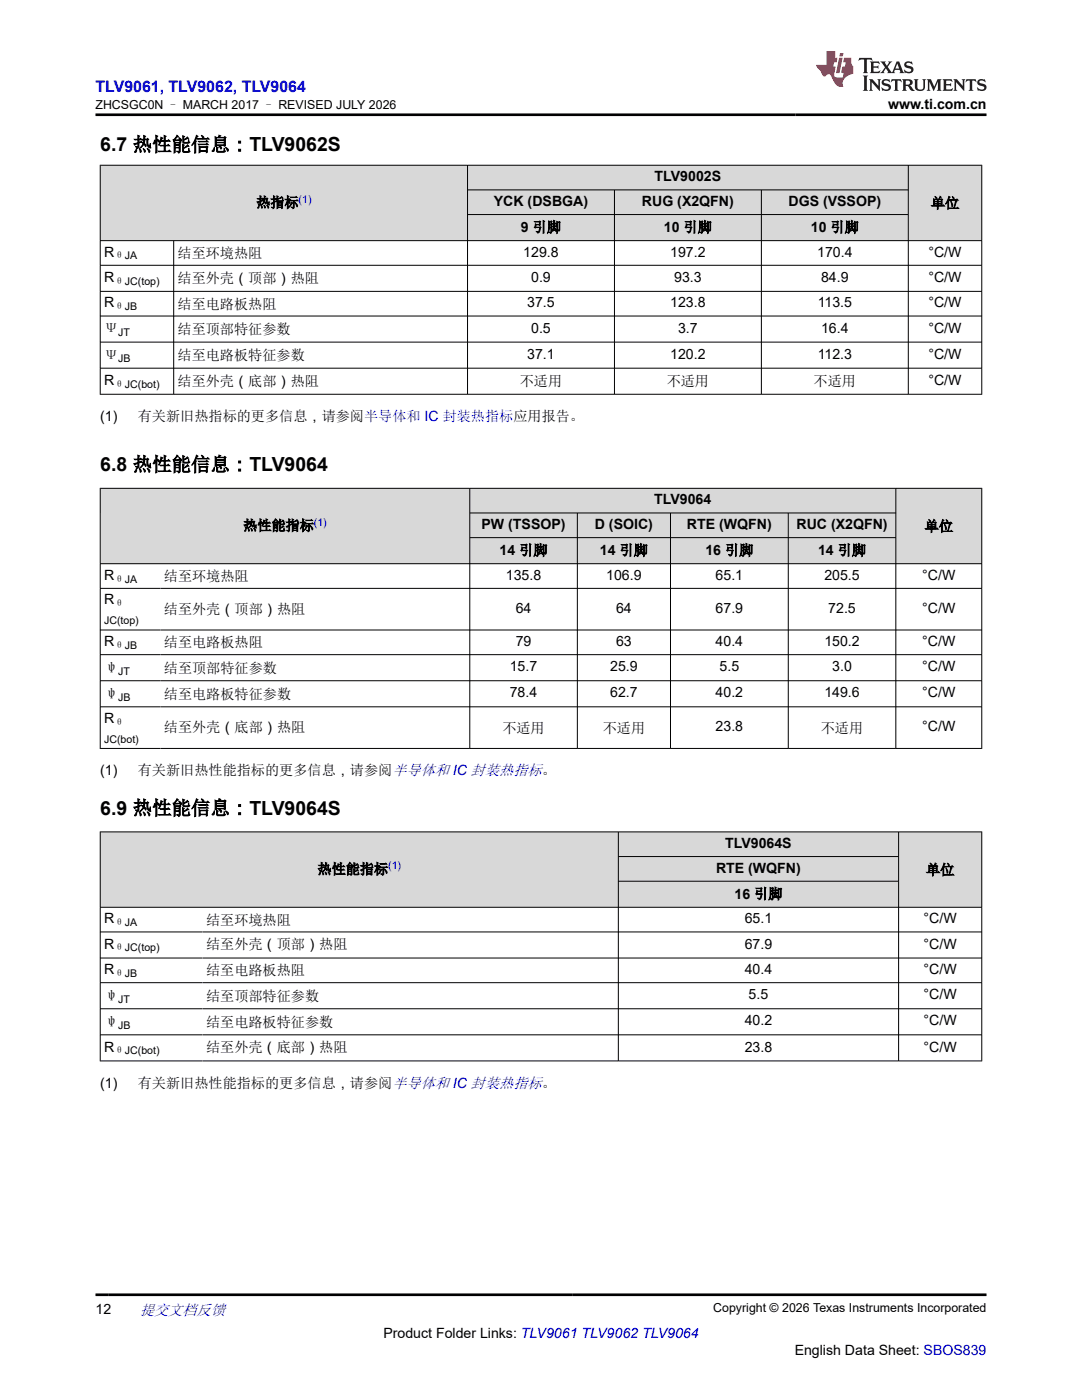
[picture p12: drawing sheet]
<svg xmlns="http://www.w3.org/2000/svg" width="216mm" height="279mm" viewBox="0 0 216 279" stroke-linecap="round" stroke-linejoin="round" font-family="sans-serif">
<defs><g id="words">
<g font-size="3.9">
<text x="20" y="30.2">6.7 热性能信息：TLV9062S</text>
<text x="20" y="94">6.8 热性能信息：TLV9064</text>
<text x="20" y="162.6">6.9 热性能信息：TLV9064S</text>
</g>
<text font-size="3.2" fill="#00f" x="19.1" y="18.3">TLV9061, TLV9062, TLV9064</text>
<text font-size="3" fill="#00f" x="27.9" y="262.4">提交文档反馈</text>
<g font-size="2.8">
<text x="177.2" y="21.7">www.ti.com.cn</text>
<text x="51.1" y="41.4">热指标</text>
<text x="98.5" y="41.1">YCK (DSBGA)</text>
<text x="128.1" y="41.1">RUG (X2QFN)</text>
<text x="130.6" y="36.2">TLV9002S</text>
<text x="157.3" y="41.1">DGS (VSSOP)</text>
<text x="185.7" y="41.5">单位</text>
<text x="104" y="46.3">9 引脚</text>
<text x="132.5" y="46.3">10 引脚</text>
<text x="161.8" y="46.3">10 引脚</text>
<text x="20.8" y="51.2">R</text>
<text x="35.4" y="51.5">结至环境热阻</text>
<text x="104.4" y="51.2">129.8</text>
<text x="133.7" y="51.2">197.2</text>
<text x="163.1" y="51.2">170.4</text>
<text x="185.3" y="51.2">°C/W</text>
<text x="20.8" y="56.3">R</text>
<text x="35.4" y="56.4">结至外壳（顶部）热阻</text>
<text x="106" y="56.3">0.9</text>
<text x="134.5" y="56.3">93.3</text>
<text x="163.8" y="56.3">84.9</text>
<text x="185.3" y="56.3">°C/W</text>
<text x="20.8" y="61.3">R</text>
<text x="35.4" y="61.6">结至电路板热阻</text>
<text x="105.2" y="61.3">37.5</text>
<text x="133.7" y="61.3">123.8</text>
<text x="163.2" y="61.3">113.5</text>
<text x="185.3" y="61.3">°C/W</text>
<text x="20.8" y="66.5">Ψ</text>
<text x="20.8" y="71.8">Ψ</text>
<text x="35.4" y="66.7">结至顶部特征参数</text>
<text x="35.4" y="71.9">结至电路板特征参数</text>
<text x="105.2" y="71.6">37.1</text>
<text x="106" y="66.4">0.5</text>
<text x="133.7" y="71.6">120.2</text>
<text x="135.3" y="66.4">3.7</text>
<text x="163.2" y="71.6">112.3</text>
<text x="163.8" y="66.4">16.4</text>
<text x="185.3" y="66.4">°C/W</text>
<text x="185.3" y="71.6">°C/W</text>
<text x="20.8" y="76.8">R</text>
<text x="35.4" y="77">结至外壳（底部）热阻</text>
<text x="103.7" y="77.1">不适用</text>
<text x="133" y="77.1">不适用</text>
<text x="162.4" y="77.1">不适用</text>
<text x="185.3" y="76.8">°C/W</text>
<text x="20" y="84">(1)</text>
<text x="27.5" y="84">有关新旧热指标的更多信息，请参阅半导体和 IC 封装热指标应用报告。</text>
<text x="130.5" y="100.6">TLV9064</text>
<text x="48.5" y="105.9">热性能指标</text>
<text x="96.1" y="105.6">PW (TSSOP)</text>
<text x="118.7" y="105.6">D (SOIC)</text>
<text x="137.1" y="105.6">RTE (WQFN)</text>
<text x="158.9" y="105.6">RUC (X2QFN)</text>
<text x="184.5" y="106">单位</text>
<text x="99.7" y="110.8">14 引脚</text>
<text x="119.7" y="110.8">14 引脚</text>
<text x="140.8" y="110.8">16 引脚</text>
<text x="163.2" y="110.8">14 引脚</text>
<text x="20.8" y="115.7">R</text>
<text x="32.7" y="116">结至环境热阻</text>
<text x="100.9" y="115.7">135.8</text>
<text x="121" y="115.7">106.9</text>
<text x="142.8" y="115.7">65.1</text>
<text x="164.5" y="115.7">205.5</text>
<text x="184" y="115.7">°C/W</text>
<text x="20.8" y="120.6">R</text>
<text x="32.7" y="122.4">结至外壳（顶部）热阻</text>
<text x="102.9" y="122.3">64</text>
<text x="122.9" y="122.3">64</text>
<text x="142.8" y="122.3">67.9</text>
<text x="165.3" y="122.3">72.5</text>
<text x="184" y="122.3">°C/W</text>
<text x="20.8" y="128.9">R</text>
<text x="32.7" y="129.2">结至电路板热阻</text>
<text x="102.9" y="128.9">79</text>
<text x="122.9" y="128.9">63</text>
<text x="142.8" y="128.9">40.4</text>
<text x="164.5" y="128.9">150.2</text>
<text x="184" y="128.9">°C/W</text>
<text x="20.8" y="134.1">ψ</text>
<text x="32.7" y="134.3">结至顶部特征参数</text>
<text x="101.7" y="134">15.7</text>
<text x="121.8" y="134">25.9</text>
<text x="143.6" y="134">5.5</text>
<text x="166.1" y="134">3.0</text>
<text x="184" y="134">°C/W</text>
<text x="20.8" y="139.3">ψ</text>
<text x="32.7" y="139.5">结至电路板特征参数</text>
<text x="101.7" y="139.2">78.4</text>
<text x="121.8" y="139.2">62.7</text>
<text x="142.8" y="139.2">40.2</text>
<text x="164.5" y="139.2">149.6</text>
<text x="184" y="139.2">°C/W</text>
<text x="20.8" y="144.3">R</text>
<text x="32.7" y="146.1">结至外壳（底部）热阻</text>
<text x="100.2" y="146.2">不适用</text>
<text x="120.3" y="146.2">不适用</text>
<text x="142.8" y="145.9">23.8</text>
<text x="163.8" y="146.2">不适用</text>
<text x="184" y="145.9">°C/W</text>
<text x="20" y="154.7">(1)</text>
<text x="27.5" y="154.7">有关新旧热性能指标的更多信息，请参阅半导体和 IC 封装热指标。</text>
<text x="144.7" y="169.2">TLV9064S</text>
<text x="63.3" y="174.4">热性能指标</text>
<text x="142.9" y="174.1">RTE (WQFN)</text>
<text x="146.6" y="179.3">16 引脚</text>
<text x="184.8" y="174.6">单位</text>
<text x="20.8" y="184.3">R</text>
<text x="41.1" y="184.5">结至环境热阻</text>
<text x="148.6" y="184.3">65.1</text>
<text x="184.3" y="184.3">°C/W</text>
<text x="20.8" y="189.3">R</text>
<text x="41.1" y="189.5">结至外壳（顶部）热阻</text>
<text x="148.6" y="189.3">67.9</text>
<text x="184.3" y="189.3">°C/W</text>
<text x="20.8" y="194.4">R</text>
<text x="41.1" y="194.7">结至电路板热阻</text>
<text x="148.6" y="194.4">40.4</text>
<text x="184.3" y="194.4">°C/W</text>
<text x="20.8" y="199.6">ψ</text>
<text x="41.1" y="199.7">结至顶部特征参数</text>
<text x="149.4" y="199.4">5.5</text>
<text x="184.3" y="199.4">°C/W</text>
<text x="20.8" y="204.8">ψ</text>
<text x="20.8" y="209.9">R</text>
<text x="41.1" y="204.9">结至电路板特征参数</text>
<text x="41.1" y="210">结至外壳（底部）热阻</text>
<text x="148.6" y="204.7">40.2</text>
<text x="148.6" y="209.9">23.8</text>
<text x="184.3" y="204.7">°C/W</text>
<text x="184.3" y="209.9">°C/W</text>
<text x="20" y="217.1">(1)</text>
<text x="27.5" y="217.1">有关新旧热性能指标的更多信息，请参阅半导体和 IC 封装热指标。</text>
<text x="19.1" y="262.1">12</text>
<text x="76.5" y="266.9">Product Folder Links: TLV9061 TLV9062 TLV9064</text>
<text x="158.6" y="270.3">English Data Sheet: SBOS839</text>
</g>
<g font-size="2.5">
<text x="19.1" y="21.8">ZHCSGC0N – MARCH 2017 – REVISED JULY 2026</text>
<text x="142.3" y="261.8">Copyright © 2026 Texas Instruments Incorporated</text>
</g>
<g font-size="2.1" fill="#00f">
<text x="59.6" y="40.4">(1)</text>
<text x="62.6" y="104.9">(1)</text>
<text x="77.5" y="173.5">(1)</text>
</g>
<g font-size="2.1">
<text x="22.8" y="51.8">θJA</text>
<text x="22.8" y="56.8">θJC(top)</text>
<text x="22.8" y="61.9">θJB</text>
<text x="23.6" y="67.1">JT</text>
<text x="22.8" y="77.4">θJC(bot)</text>
<text x="23.6" y="72.3">JB</text>
<text x="22.8" y="116.3">θJA</text>
<text x="20.8" y="124.6">JC(top)</text>
<text x="22.8" y="121.2">θ</text>
<text x="22.8" y="129.5">θJB</text>
<text x="23.6" y="134.7">JT</text>
<text x="23.6" y="139.9">JB</text>
<text x="20.8" y="148.2">JC(bot)</text>
<text x="22.8" y="144.8">θ</text>
<text x="22.8" y="184.8">θJA</text>
<text x="22.8" y="189.9">θJC(top)</text>
<text x="22.8" y="195">θJB</text>
<text x="23.6" y="200.2">JT</text>
<text x="23.6" y="205.4">JB</text>
<text x="22.8" y="210.4">θJC(bot)</text>
</g>
</g></defs>
<g fill="#d8d8d8">
<path d="M20 33h175.9v4.9h-175.9z" fill-rule="evenodd"/>
<path d="M20.1 33h73.1v15h-73.1z" fill-rule="evenodd"/>
<path d="M93.4 33h87.8v4.8h-87.8z" fill-rule="evenodd"/>
<path d="M181.3 33h14.5v15h-14.5z" fill-rule="evenodd"/>
<path d="M93.4 38h29.1v4.8h-29.1z" fill-rule="evenodd"/>
<path d="M122.7 38h29.2v4.8h-29.2z" fill-rule="evenodd"/>
<path d="M152 38h29.2v4.8h-29.2z" fill-rule="evenodd"/>
<path d="M93.4 42.9h29.1v5.1h-29.1z" fill-rule="evenodd"/>
<path d="M122.7 42.9h29.2v5.1h-29.2z" fill-rule="evenodd"/>
<path d="M152 42.9h29.2v5.1h-29.2z" fill-rule="evenodd"/>
</g>
<g fill="none" stroke="#000" stroke-width=".2">
<path d="M19.9 33h176.1M20 32.9v45.8M93.3 32.9v45.8M93.3 37.9h88M122.6 37.9v40.8M151.9 37.9v40.8M181.2 32.9v45.8M195.9 32.9v45.8M19.9 48h176.1M19.9 52.9h176.1M19.9 58.2h176.1M34.7 48v30.7"/>
<path d="M93.3 42.8h88M19.9 63.1h176.1M19.9 68.3h176.1M19.9 73.5h176.1M19.9 78.7h176.1"/>
</g>
<g fill="#d8d8d8">
<path d="M20 97.5h175.9v4.9h-175.9z" fill-rule="evenodd"/>
<path d="M20.1 97.5h73.6v14.9h-73.6z" fill-rule="evenodd"/>
<path d="M93.8 97.5h84.9v4.8h-84.9z" fill-rule="evenodd"/>
<path d="M178.8 97.5h17v14.9h-17z" fill-rule="evenodd"/>
<path d="M93.8 102.4h21.3v4.8h-21.3z" fill-rule="evenodd"/>
<path d="M115.3 102.4h18.4v4.8h-18.4z" fill-rule="evenodd"/>
<path d="M133.9 102.4h23.3v4.8h-23.3z" fill-rule="evenodd"/>
<path d="M157.4 102.4h21.3v4.8h-21.3z" fill-rule="evenodd"/>
<path d="M93.8 107.4h21.3v5h-21.3z" fill-rule="evenodd"/>
<path d="M115.3 107.4h18.4v5h-18.4z" fill-rule="evenodd"/>
<path d="M133.9 107.4h23.3v5h-23.3z" fill-rule="evenodd"/>
<path d="M157.4 107.4h21.3v5h-21.3z" fill-rule="evenodd"/>
</g>
<g fill="none" stroke="#000" stroke-width=".2">
<path d="M19.9 97.5h176.1M20 97.4v52M93.7 97.4v52M178.8 97.4v52M195.9 97.4v52M19.9 112.5h176.1M19.9 117.4h176.1M93.7 102.4h85.1M93.7 107.3h85.1M115.2 102.4v47M133.8 102.4v47M157.3 102.4v47"/>
<path d="M19.9 125.7h176.1M19.9 130.7h176.1M19.9 135.9h176.1M19.9 141.1h176.1M19.9 149.4h176.1"/>
</g>
<g fill="#d8d8d8">
<path d="M20 166h175.9v4.9h-175.9z" fill-rule="evenodd"/>
<path d="M20.1 166.1h103.2v14.9h-103.2z" fill-rule="evenodd"/>
<path d="M123.4 166.1h55.8v4.8h-55.8z" fill-rule="evenodd"/>
<path d="M179.4 166.1h16.4v14.9h-16.4z" fill-rule="evenodd"/>
<path d="M123.4 171h55.8v4.8h-55.8z" fill-rule="evenodd"/>
<path d="M123.4 175.9h55.8v5.1h-55.8z" fill-rule="evenodd"/>
</g>
<g fill="none" stroke="#000" stroke-width=".2">
<path d="M19.9 166h176.1M20 166v45.8M123.4 166v45.8M123.4 170.9h56M123.4 175.9h56M179.3 166v45.8M195.9 166v45.8M19.9 181.1h176.1M19.9 186h176.1M19.9 191.2h176.1M19.9 196.1h176.1M19.9 201.3h176.1"/>
<path d="M19.9 206.5h176.1M19.9 211.7h176.1"/>
</g>
<path d="M171.5 11.6l-.2 .5 .5-.2h.6v.1v2.2l-.2 .4h1l-.2-.4v-2.2v-.1h.5l.6 .2-.2-.5zM173.6 12.3l.2 .4v1.5l-.2 .4h1.9l.1-.6a1.08 1.08 0 0 1-1.3 .2v-.7h.6l.4 .2v-.7l-.4 .2h-.6v-.5l.2-.2a1 1 0 0 1 1 .3l-.1-.5zM175.7 12.3l.9 1.1-1 1.2h.9l-.2-.2 .5-.8 .4 .8-.2 .2h1.6l-.2-.2 .2-.5h.9l.1 .5-.1 .2h.9l-.2-.3-.8-2h-.5l-.9 2.2-.9-1.1 .9-1.1h-.8l.2 .2-.4 .6-.4-.6 .2-.2zM179 12.7l.4 1h-.7zM180.7 12.4a.65 .65 0 0 0-.2 .7 .65 .65 0 0 0 .6 .5l.6 .1 .1 .3a.79 .79 0 0 1-.7 .4 .79 .79 0 0 1-.7-.5l.1 .7 .2-.1a.93 .93 0 0 0 1.1 .1 .93 .93 0 0 0 .4-1 1.46 1.46 0 0 0-1.2-.6l-.1-.3a1.09 1.09 0 0 1 1.2 .2l-.2-.6-.1 .1-.5-.2zM172.2 15.1l.2 .4v2.2l-.2 .4h1l-.2-.4v-2.2l.2-.4zM173.4 15.8l.2 .4v1.5l-.2 .4h.8l-.3-.4 .1-1.3 1.6 1.8v-2l.2-.4h-.7l.1 .2 .1 1.1-1.2-1.3zM176.2 15.9a.65 .65 0 0 0-.2 .8 .65 .65 0 0 0 .6 .4l.6 .2 .1 .2a.79 .79 0 0 1-.7 .4 .79 .79 0 0 1-.7-.5l.1 .7 .2-.1a.93 .93 0 0 0 1.1 .1 .93 .93 0 0 0 .4-.9 1.46 1.46 0 0 0-1.2-.6l-.1-.4a1.09 1.09 0 0 1 1.2 .2l-.1-.6-.2 .1-.5-.1zM177.9 15.8l-.1 .6a.63 .63 0 0 1 .8-.3v1.6l-.3 .4h1l-.2-.4v-1.6a.66 .66 0 0 1 .8 .3l-.1-.6zM180 15.8l.2 .4v1.5l-.2 .4h1l-.2-.2-.1-.7h.5l.1 .2a.79 .79 0 0 0 1.2 .6l-1-.9a.61 .61 0 0 0 .6-.6 .61 .61 0 0 0-.5-.7zM180.8 16.1h.1a.47 .47 0 0 1 .5 .1 .47 .47 0 0 1 .1 .5l-.1 .1-.7 .1zM182.3 15.8l.2 .2a2.27 2.27 0 0 0 .4 2 1.04 1.04 0 0 0 1.7-.7v-1.3l.2-.2h-.8l.2 .4v1.1a.6 .6 0 0 1-.6 .6 .6 .6 0 0 1-.6-.6v-1.1l.3-.4zM184.9 15.8l.2 .4v1.5l-.2 .4h.8l-.3-.4v-1.4l.9 1.9 .9-1.9v1.4l-.3 .4h1l-.2-.4v-1.5l.2-.4h-.8l-.7 1.5-.6-1.5zM188.1 15.8l.2 .4v1.5l-.2 .4h1.9l.1-.6a1.09 1.09 0 0 1-1.3 .2v-.7h.6l.4 .2v-.6l-.4 .2h-.6v-.6l.2-.1a1.01 1.01 0 0 1 1 .3l-.1-.6zM190.2 15.8l.3 .4v1.5l-.3 .4h.8l-.2-.4v-1.3l1.6 1.8v-2l.2-.4h-.7l.2 .2v1.1l-1.2-1.3zM192.8 15.8l-.1 .6a.63 .63 0 0 1 .8-.3v1.6l-.3 .4h1l-.2-.4v-1.6a.66 .66 0 0 1 .8 .3l-.1-.6zM195.2 15.9a.65 .65 0 0 0-.2 .8 .65 .65 0 0 0 .6 .4l.6 .2 .2 .2a.79 .79 0 0 1-.7 .4 .79 .79 0 0 1-.7-.5l.1 .7 .2-.1a.93 .93 0 0 0 1 .1 .93 .93 0 0 0 .5-.9 1.46 1.46 0 0 0-1.3-.6v-.4a1.09 1.09 0 0 1 1.2 .2l-.2-.6-.2 .1-.5-.1z" fill="#231f20"/>
<path d="M164.9 10.2v2.8h-2l.1 .3 .8 1a.95 .95 0 0 0 1 .9 .59 .59 0 0 1 .5-.4 .59 .59 0 0 1 .5 .4l.4 .7a1.59 1.59 0 0 0 2.1 1.4 1.61 1.61 0 0 1 1-2.3l1-.3-.1-1.5a1.59 1.59 0 0 1-.3-1.7h-1.5l-.2 .9h.6l-.2 .9h-.5l-.2 1v.2l.4 .1-.1 .9h-.7a.73 .73 0 0 1-1-.7l.3-1.5h-.5l.1-.9h.5l.2-.9h-.5v-1.3zM167.4 11.5l-.6 3.1h.7l.6-3.1zM167.6 10.6l-.1 .6h.7l.1-.6z" fill="#ed1c24"/>
<path d="M19.1 22.9h177.8M19.1 258.4h177.8" fill="none" stroke="#000" stroke-width=".53"/>
<use href="#words"/>
</svg>
